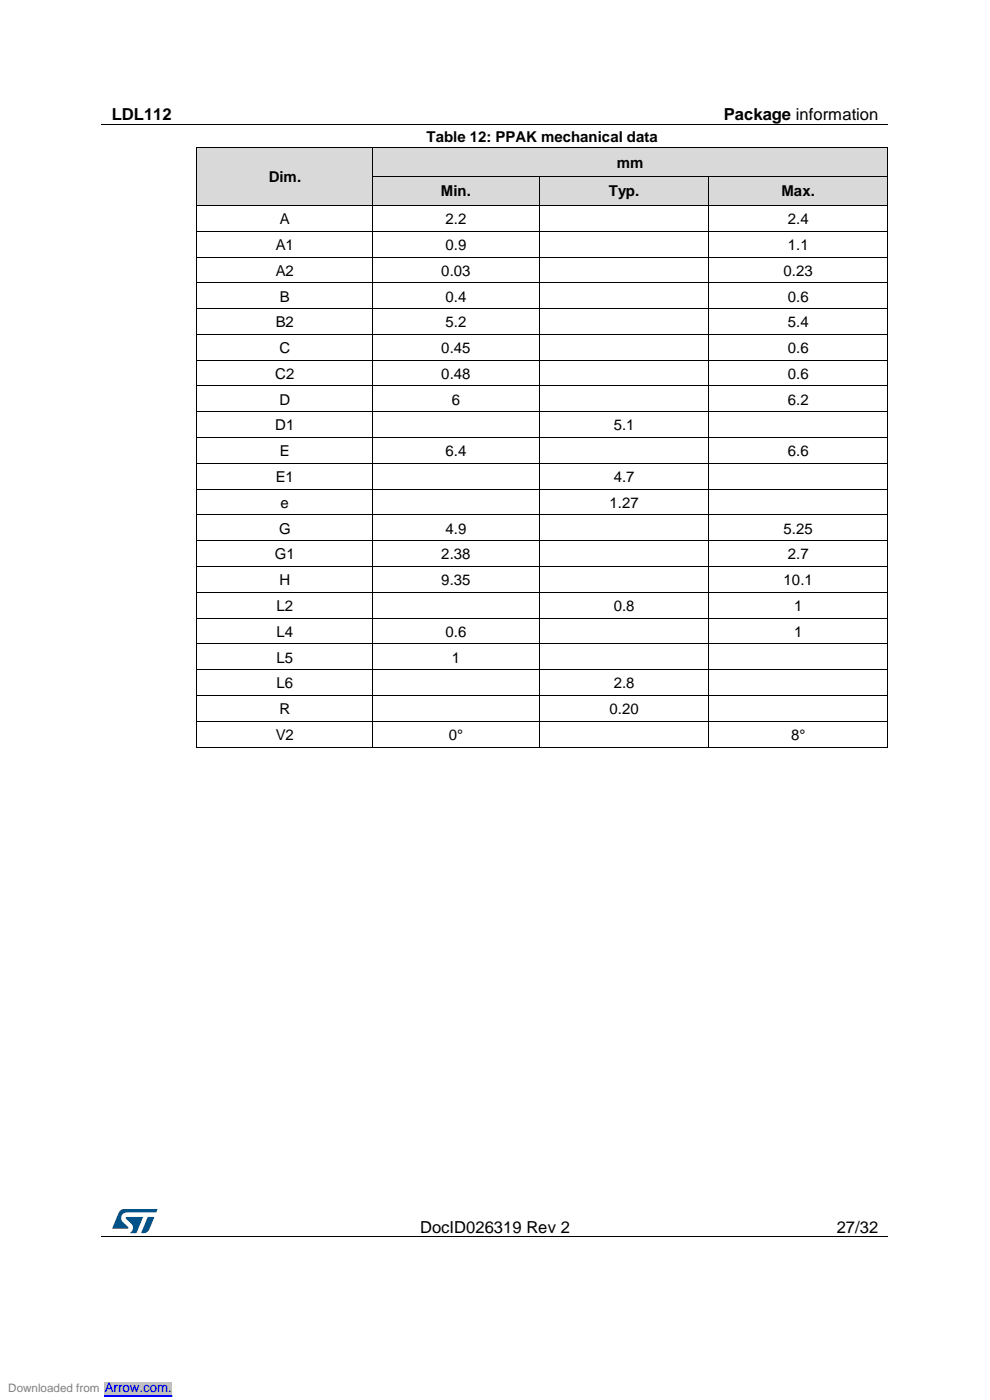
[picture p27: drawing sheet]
<svg xmlns="http://www.w3.org/2000/svg" width="210mm" height="297mm" viewBox="0 0 210 297" stroke-linecap="round" stroke-linejoin="round" font-family="sans-serif">
<defs><g id="words">
<g font-size="3.5">
<text x="23.7" y="25.5">LDL112</text>
<text x="153.6" y="25.5">Package information</text>
<text x="89.1" y="261.5">DocID026319 Rev 2</text>
<text x="177.5" y="261.5">27/32</text>
</g>
<g font-size="3.2">
<text x="90.5" y="30.2">Table 12: PPAK mechanical data</text>
<text x="130.8" y="35.6">mm</text>
<text x="57" y="38.6">Dim.</text>
<text x="93.5" y="41.7">Min.</text>
<text x="129.1" y="41.7">Typ.</text>
<text x="165.8" y="41.7">Max.</text>
<text x="59.4" y="47.6">A</text>
<text x="94.5" y="47.6">2.2</text>
<text x="167.1" y="47.6">2.4</text>
<text x="58.5" y="53.1">A1</text>
<text x="94.5" y="53.1">0.9</text>
<text x="167.1" y="53.1">1.1</text>
<text x="58.5" y="58.5">A2</text>
<text x="93.6" y="58.5">0.03</text>
<text x="166.2" y="58.5">0.23</text>
<text x="59.4" y="64">B</text>
<text x="94.5" y="64">0.4</text>
<text x="167.1" y="64">0.6</text>
<text x="58.5" y="69.5">B2</text>
<text x="94.5" y="69.5">5.2</text>
<text x="167.1" y="69.5">5.4</text>
<text x="59.3" y="74.9">C</text>
<text x="93.6" y="74.9">0.45</text>
<text x="167.1" y="74.9">0.6</text>
<text x="58.4" y="80.4">C2</text>
<text x="93.6" y="80.4">0.48</text>
<text x="167.1" y="80.4">0.6</text>
<text x="59.3" y="85.9">D</text>
<text x="95.8" y="85.9">6</text>
<text x="167.1" y="85.9">6.2</text>
<text x="58.4" y="91.3">D1</text>
<text x="130.2" y="91.3">5.1</text>
<text x="59.4" y="96.8">E</text>
<text x="94.5" y="96.8">6.4</text>
<text x="167.1" y="96.8">6.6</text>
<text x="58.5" y="102.3">E1</text>
<text x="59.5" y="107.8">e</text>
<text x="129.3" y="107.8">1.27</text>
<text x="130.2" y="102.3">4.7</text>
<text x="59.2" y="113.2">G</text>
<text x="94.5" y="113.2">4.9</text>
<text x="166.2" y="113.2">5.25</text>
<text x="58.3" y="118.7">G1</text>
<text x="93.6" y="118.7">2.38</text>
<text x="167.1" y="118.7">2.7</text>
<text x="59.3" y="124.1">H</text>
<text x="93.6" y="124.1">9.35</text>
<text x="166.2" y="124.1">10.1</text>
<text x="58.6" y="129.6">L2</text>
<text x="130.2" y="129.6">0.8</text>
<text x="168.4" y="129.6">1</text>
<text x="58.6" y="135.1">L4</text>
<text x="94.5" y="135.1">0.6</text>
<text x="168.4" y="135.1">1</text>
<text x="58.6" y="140.6">L5</text>
<text x="95.8" y="140.6">1</text>
<text x="58.6" y="146">L6</text>
<text x="130.2" y="146">2.8</text>
<text x="59.3" y="151.5">R</text>
<text x="129.3" y="151.5">0.20</text>
<text x="58.5" y="156.9">V2</text>
<text x="95.2" y="156.9">0°</text>
<text x="167.8" y="156.9">8°</text>
</g>
<text font-size="2.8" fill="#00f" x="22.2" y="295.2">Arrow.com.</text>
<text font-size="2.5" fill="#808080" x="1.8" y="295.2">Downloaded from</text>
</g></defs>
<path d="M21.5 26.5h166.8M21.5 262.4h166.8" fill="none" stroke="#000" stroke-width=".21"/>
<g fill="#000">
<path d="M104.7 26.4h.2v.1h-.2z" fill-rule="evenodd"/>
<path d="M61.6 262.3h.1v.2h-.1z" fill-rule="evenodd"/>
<path d="M148 262.3h.2v.2h-.2z" fill-rule="evenodd"/>
</g>
<g fill="#005288">
<path d="M25.4 256.9l.6-.4h.4l7 .1-.3 .6h-6.2a1.26 1.26 0 0 0-1.2 1.1 1.26 1.26 0 0 0 .8 1.4l.7 .6v.3l-3.4 .1z"/>
<path d="M31.4 258.2l1.3 .1-1 2.5a1.32 1.32 0 0 1-1.7 .7z"/>
<path d="M26.7 258.2l3.6 .1-1.4 3.3h-1.4a1.35 1.35 0 0 0 .7-1.2 1.35 1.35 0 0 0-.8-1.2l-.7-.6z"/>
</g>
<g fill="#d9d9d9">
<path d="M41.8 31.4h37.2v12.1h-37.2z" fill-rule="evenodd"/>
<path d="M43.7 34.5h33.4v6h-33.4z" fill-rule="evenodd"/>
<path d="M79.1 31.4h109.1v6h-109.1z" fill-rule="evenodd"/>
<path d="M81 31.4h105.4v6h-105.4z" fill-rule="evenodd"/>
</g>
<g fill="#000">
<path d="M41.7 31.3l.1 .1z" fill-rule="evenodd"/>
<path d="M41.7 31.3l.1 .1z" fill-rule="evenodd"/>
<path d="M79 31.3l.1 .1z" fill-rule="evenodd"/>
<path d="M188.2 31.3l.1 .1z" fill-rule="evenodd"/>
<path d="M188.2 31.3l.1 .1z" fill-rule="evenodd"/>
</g>
<path d="M41.8 31.4v6M41.8 31.4h37.2M79.1 31.4v6M79.1 31.4h109.1M188.3 31.4v6" fill="none" stroke="#000" stroke-width=".21"/>
<g fill="#d9d9d9">
<path d="M79.1 37.5h35.3v6h-35.3z" fill-rule="evenodd"/>
<path d="M81 37.5h31.5v6h-31.5z" fill-rule="evenodd"/>
<path d="M114.5 37.5h35.9v6h-35.9z" fill-rule="evenodd"/>
<path d="M116.3 37.5h32.2v6h-32.2z" fill-rule="evenodd"/>
<path d="M150.4 37.5h37.8v6h-37.8z" fill-rule="evenodd"/>
<path d="M152.3 37.5h34.1v6h-34.1z" fill-rule="evenodd"/>
</g>
<g fill="#000">
<path d="M41.7 37.4l.1 .1z" fill-rule="evenodd"/>
<path d="M79 37.4l.1 .1z" fill-rule="evenodd"/>
<path d="M114.3 37.4l.1 .1z" fill-rule="evenodd"/>
<path d="M150.4 37.4v.1z" fill-rule="evenodd"/>
<path d="M188.2 37.4l.1 .1z" fill-rule="evenodd"/>
<path d="M41.7 43.5h.2v.2h-.2z" fill-rule="evenodd"/>
<path d="M41.7 43.5h.2v.2h-.2z" fill-rule="evenodd"/>
<path d="M41.7 49h.2v.2h-.2z" fill-rule="evenodd"/>
<path d="M41.7 54.4h.2v.2h-.2z" fill-rule="evenodd"/>
<path d="M41.9 43.5h.1v.2h-.1z" fill-rule="evenodd"/>
<path d="M79 43.5h.1v.2h-.1z" fill-rule="evenodd"/>
<path d="M79 49h.1v.2h-.1z" fill-rule="evenodd"/>
<path d="M79 54.4h.1v.2h-.1z" fill-rule="evenodd"/>
<path d="M79.1 43.5h.2v.2h-.2z" fill-rule="evenodd"/>
<path d="M114.3 43.5h.2v.2h-.2z" fill-rule="evenodd"/>
<path d="M114.3 49h.2v.2h-.2z" fill-rule="evenodd"/>
<path d="M114.3 54.4h.2v.2h-.2z" fill-rule="evenodd"/>
<path d="M114.5 43.5h.1v.2h-.1z" fill-rule="evenodd"/>
<path d="M150.3 43.5h.2v.2h-.2z" fill-rule="evenodd"/>
<path d="M150.3 49h.2v.2h-.2z" fill-rule="evenodd"/>
<path d="M150.3 54.4h.2v.2h-.2z" fill-rule="evenodd"/>
<path d="M150.5 43.5h.2v.2h-.2z" fill-rule="evenodd"/>
<path d="M188.2 43.5h.1v.2h-.1z" fill-rule="evenodd"/>
<path d="M188.2 43.5h.1v.2h-.1z" fill-rule="evenodd"/>
<path d="M188.2 49h.1v.2h-.1z" fill-rule="evenodd"/>
<path d="M188.2 54.4h.1v.2h-.1z" fill-rule="evenodd"/>
<path d="M41.7 59.9h.2v.2h-.2z" fill-rule="evenodd"/>
<path d="M41.7 65.4h.2v.2h-.2z" fill-rule="evenodd"/>
<path d="M41.7 70.9h.2v.1h-.2z" fill-rule="evenodd"/>
<path d="M41.7 76.3h.2v.2h-.2z" fill-rule="evenodd"/>
<path d="M79 59.9h.1v.2h-.1z" fill-rule="evenodd"/>
<path d="M79 65.4h.1v.2h-.1z" fill-rule="evenodd"/>
<path d="M79 70.9h.1v.1h-.1z" fill-rule="evenodd"/>
<path d="M79 76.3h.1v.2h-.1z" fill-rule="evenodd"/>
<path d="M114.3 59.9h.2v.2h-.2z" fill-rule="evenodd"/>
<path d="M114.3 65.4h.2v.2h-.2z" fill-rule="evenodd"/>
<path d="M114.3 70.9h.2v.1h-.2z" fill-rule="evenodd"/>
<path d="M114.3 76.3h.2v.2h-.2z" fill-rule="evenodd"/>
<path d="M150.3 59.9h.2v.2h-.2z" fill-rule="evenodd"/>
<path d="M150.3 65.4h.2v.2h-.2z" fill-rule="evenodd"/>
<path d="M150.3 70.9h.2v.1h-.2z" fill-rule="evenodd"/>
<path d="M150.3 76.3h.2v.2h-.2z" fill-rule="evenodd"/>
<path d="M188.2 59.9h.1v.2h-.1z" fill-rule="evenodd"/>
<path d="M188.2 65.4h.1v.2h-.1z" fill-rule="evenodd"/>
<path d="M188.2 70.9h.1v.1h-.1z" fill-rule="evenodd"/>
<path d="M188.2 76.3h.1v.2h-.1z" fill-rule="evenodd"/>
<path d="M41.7 81.8h.2v.2h-.2z" fill-rule="evenodd"/>
<path d="M41.7 87.3h.2v.1h-.2z" fill-rule="evenodd"/>
<path d="M41.7 92.7h.2v.2h-.2z" fill-rule="evenodd"/>
<path d="M41.7 98.2h.2v.2h-.2z" fill-rule="evenodd"/>
<path d="M79 81.8h.1v.2h-.1z" fill-rule="evenodd"/>
<path d="M79 87.3h.1v.1h-.1z" fill-rule="evenodd"/>
<path d="M79 92.7h.1v.2h-.1z" fill-rule="evenodd"/>
<path d="M79 98.2h.1v.2h-.1z" fill-rule="evenodd"/>
<path d="M114.3 81.8h.2v.2h-.2z" fill-rule="evenodd"/>
<path d="M114.3 87.3h.2v.1h-.2z" fill-rule="evenodd"/>
<path d="M114.3 92.7h.2v.2h-.2z" fill-rule="evenodd"/>
<path d="M114.3 98.2h.2v.2h-.2z" fill-rule="evenodd"/>
<path d="M150.3 81.8h.2v.2h-.2z" fill-rule="evenodd"/>
<path d="M150.3 87.3h.2v.1h-.2z" fill-rule="evenodd"/>
<path d="M150.3 92.7h.2v.2h-.2z" fill-rule="evenodd"/>
<path d="M150.3 98.2h.2v.2h-.2z" fill-rule="evenodd"/>
<path d="M188.2 81.8h.1v.2h-.1z" fill-rule="evenodd"/>
<path d="M188.2 87.3h.1v.1h-.1z" fill-rule="evenodd"/>
<path d="M188.2 92.7h.1v.2h-.1z" fill-rule="evenodd"/>
<path d="M188.2 98.2h.1v.2h-.1z" fill-rule="evenodd"/>
<path d="M41.7 103.7h.2v.2h-.2z" fill-rule="evenodd"/>
<path d="M41.7 109.2h.2v.1h-.2z" fill-rule="evenodd"/>
<path d="M41.7 114.6h.2v.2h-.2z" fill-rule="evenodd"/>
<path d="M79 103.7h.1v.2h-.1z" fill-rule="evenodd"/>
<path d="M79 109.2h.1v.1h-.1z" fill-rule="evenodd"/>
<path d="M79 114.6h.1v.2h-.1z" fill-rule="evenodd"/>
<path d="M114.3 103.7h.2v.2h-.2z" fill-rule="evenodd"/>
<path d="M114.3 109.2h.2v.1h-.2z" fill-rule="evenodd"/>
<path d="M114.3 114.6h.2v.2h-.2z" fill-rule="evenodd"/>
<path d="M150.3 103.7h.2v.2h-.2z" fill-rule="evenodd"/>
<path d="M150.3 109.2h.2v.1h-.2z" fill-rule="evenodd"/>
<path d="M150.3 114.6h.2v.2h-.2z" fill-rule="evenodd"/>
<path d="M188.2 103.7h.1v.2h-.1z" fill-rule="evenodd"/>
<path d="M188.2 109.2h.1v.1h-.1z" fill-rule="evenodd"/>
<path d="M188.2 114.6h.1v.2h-.1z" fill-rule="evenodd"/>
<path d="M41.7 120.1h.2v.1h-.2z" fill-rule="evenodd"/>
<path d="M41.7 125.5h.2v.2h-.2z" fill-rule="evenodd"/>
<path d="M41.7 131h.2v.2h-.2z" fill-rule="evenodd"/>
<path d="M41.7 136.5h.2v.2h-.2z" fill-rule="evenodd"/>
<path d="M79 120.1h.1v.1h-.1z" fill-rule="evenodd"/>
<path d="M79 125.5h.1v.2h-.1z" fill-rule="evenodd"/>
<path d="M79 131h.1v.2h-.1z" fill-rule="evenodd"/>
<path d="M79 136.5h.1v.2h-.1z" fill-rule="evenodd"/>
<path d="M114.3 120.1h.2v.1h-.2z" fill-rule="evenodd"/>
<path d="M114.3 125.5h.2v.2h-.2z" fill-rule="evenodd"/>
<path d="M114.3 131h.2v.2h-.2z" fill-rule="evenodd"/>
<path d="M114.3 136.5h.2v.2h-.2z" fill-rule="evenodd"/>
<path d="M150.3 120.1h.2v.1h-.2z" fill-rule="evenodd"/>
<path d="M150.3 125.5h.2v.2h-.2z" fill-rule="evenodd"/>
<path d="M150.3 131h.2v.2h-.2z" fill-rule="evenodd"/>
<path d="M150.3 136.5h.2v.2h-.2z" fill-rule="evenodd"/>
<path d="M188.2 120.1h.1v.1h-.1z" fill-rule="evenodd"/>
<path d="M188.2 125.5h.1v.2h-.1z" fill-rule="evenodd"/>
<path d="M188.2 131h.1v.2h-.1z" fill-rule="evenodd"/>
<path d="M188.2 136.5h.1v.2h-.1z" fill-rule="evenodd"/>
<path d="M41.7 142h.2v.1h-.2z" fill-rule="evenodd"/>
<path d="M41.7 147.4h.2v.2h-.2z" fill-rule="evenodd"/>
<path d="M41.7 152.9h.2v.2h-.2z" fill-rule="evenodd"/>
<path d="M41.7 158.4h.2v.2h-.2z" fill-rule="evenodd"/>
<path d="M41.7 158.4h.2v.2h-.2z" fill-rule="evenodd"/>
<path d="M79 142h.1v.1h-.1z" fill-rule="evenodd"/>
<path d="M79 147.4h.1v.2h-.1z" fill-rule="evenodd"/>
<path d="M79 152.9h.1v.2h-.1z" fill-rule="evenodd"/>
<path d="M79 158.4h.1v.2h-.1z" fill-rule="evenodd"/>
<path d="M114.3 142h.2v.1h-.2z" fill-rule="evenodd"/>
<path d="M114.3 147.4h.2v.2h-.2z" fill-rule="evenodd"/>
<path d="M114.3 152.9h.2v.2h-.2z" fill-rule="evenodd"/>
<path d="M114.3 158.4h.2v.2h-.2z" fill-rule="evenodd"/>
<path d="M150.3 142h.2v.1h-.2z" fill-rule="evenodd"/>
<path d="M150.3 147.4h.2v.2h-.2z" fill-rule="evenodd"/>
<path d="M150.3 152.9h.2v.2h-.2z" fill-rule="evenodd"/>
<path d="M150.3 158.4h.2v.2h-.2z" fill-rule="evenodd"/>
<path d="M188.2 142h.1v.1h-.1z" fill-rule="evenodd"/>
<path d="M188.2 147.4h.1v.2h-.1z" fill-rule="evenodd"/>
<path d="M188.2 152.9h.1v.2h-.1z" fill-rule="evenodd"/>
<path d="M188.2 158.4h.1v.2h-.1z" fill-rule="evenodd"/>
<path d="M188.2 158.4h.1v.2h-.1z" fill-rule="evenodd"/>
</g>
<g fill="none" stroke="#000" stroke-width=".21">
<path d="M41.8 37.5v6M114.4 37.5h36M150.4 37.5v6M150.4 37.5h37.8M188.3 37.5v6M41.8 43.7v5.3M41.8 49.2v5.2M41.8 54.6v5.3M41.9 49.1h37.1M41.9 54.5h37.1M41.9 60h37.1M42 43.6h37"/>
<path d="M79.1 43.5v-6h35.2l.1 6M79.1 43.7v5.3M79.1 49.2v5.2M79.1 54.6v5.3M79.1 49.1h35.2M79.1 54.5h35.2M79.1 60h35.2M79.3 43.6h35M114.4 43.7v5.3M114.4 49.2v5.2M114.4 54.6v5.3M114.5 49.1h35.8"/>
<path d="M114.5 54.5h35.8M114.5 60h35.8M114.6 43.6h35.7M150.4 43.7v5.3M150.4 49.2v5.2M150.4 54.6v5.3M150.5 49.1h37.7M150.5 54.5h37.7M150.5 60h37.7M150.7 43.6h37.5M188.3 43.7v5.3M188.3 49.2v5.2"/>
<path d="M188.3 54.6v5.3M41.8 60.1v5.3M41.8 65.6v5.3M41.8 71v5.3M41.8 76.5v5.3M41.9 65.5h37.1M41.9 71h37.1M41.9 76.4h37.1M79.1 60.1v5.3M79.1 65.6v5.3M79.1 71v5.3M79.1 76.5v5.3"/>
<path d="M79.1 65.5h35.2M79.1 71h35.2M79.1 76.4h35.2M114.4 60.1v5.3M114.4 65.6v5.3M114.4 71v5.3M114.4 76.5v5.3M114.5 65.5h35.8M114.5 71h35.8M114.5 76.4h35.8M150.4 60.1v5.3M150.4 65.6v5.3"/>
<path d="M150.4 71v5.3M150.4 76.5v5.3M150.5 65.5h37.7M150.5 71h37.7M150.5 76.4h37.7M188.3 60.1v5.3M188.3 65.6v5.3M188.3 71v5.3M188.3 76.5v5.3M41.8 82v5.3M41.8 87.4v5.3M41.8 92.9v5.3"/>
<path d="M41.8 98.4v5.3M41.9 81.9h37.1M41.9 87.3h37.1M41.9 92.8h37.1M41.9 98.3h37.1M79.1 82v5.3M79.1 87.4v5.3M79.1 92.9v5.3M79.1 98.4v5.3M79.1 81.9h35.2M79.1 87.3h35.2M79.1 92.8h35.2"/>
<path d="M79.1 98.3h35.2M114.4 82v5.3M114.4 87.4v5.3M114.4 92.9v5.3M114.4 98.4v5.3M114.5 81.9h35.8M114.5 87.3h35.8M114.5 92.8h35.8M114.5 98.3h35.8M150.4 82v5.3M150.4 87.4v5.3M150.4 92.9v5.3"/>
<path d="M150.4 98.4v5.3M150.5 81.9h37.7M150.5 87.3h37.7M150.5 92.8h37.7M150.5 98.3h37.7M188.3 82v5.3M188.3 87.4v5.3M188.3 92.9v5.3M188.3 98.4v5.3M41.8 103.9v5.3M41.8 109.3v5.3M41.8 114.8v5.3"/>
<path d="M41.9 103.8h37.1M41.9 109.2h37.1M41.9 114.7h37.1M79.1 103.9v5.3M79.1 109.3v5.3M79.1 114.8v5.3M79.1 103.8h35.2M79.1 109.2h35.2M79.1 114.7h35.2M114.4 103.9v5.3M114.4 109.3v5.3M114.4 114.8v5.3"/>
<path d="M114.5 103.8h35.8M114.5 109.2h35.8M114.5 114.7h35.8M150.4 103.9v5.3M150.4 109.3v5.3M150.4 114.8v5.3M150.5 103.8h37.7M150.5 109.2h37.7M150.5 114.7h37.7M188.3 103.9v5.3M188.3 109.3v5.3M188.3 114.8v5.3"/>
<path d="M41.8 120.2v5.3M41.8 125.7v5.3M41.8 131.2v5.3M41.8 136.7v5.3M41.9 120.2h37.1M41.9 125.6h37.1M41.9 131.1h37.1M41.9 136.6h37.1M79.1 120.2v5.3M79.1 125.7v5.3M79.1 131.2v5.3M79.1 136.7v5.3"/>
<path d="M79.1 120.2h35.2M79.1 125.6h35.2M79.1 131.1h35.2M79.1 136.6h35.2M114.4 120.2v5.3M114.4 125.7v5.3M114.4 131.2v5.3M114.4 136.7v5.3M114.5 120.2h35.8M114.5 125.6h35.8M114.5 131.1h35.8M114.5 136.6h35.8"/>
<path d="M150.4 120.2v5.3M150.4 125.7v5.3M150.4 131.2v5.3M150.4 136.7v5.3M150.5 120.2h37.7M150.5 125.6h37.7M150.5 131.1h37.7M150.5 136.6h37.7M188.3 120.2v5.3M188.3 125.7v5.3M188.3 131.2v5.3M188.3 136.7v5.3"/>
<path d="M41.8 142.1v5.3M41.8 147.6v5.3M41.8 153.1v5.3M41.9 142h37.1M41.9 147.5h37.1M41.9 153h37.1M41.9 158.5h37.1M79.1 142.1v5.3M79.1 147.6v5.3M79.1 153.1v5.3M79.1 142h35.2M79.1 147.5h35.2"/>
<path d="M79.1 153h35.2M79.1 158.5h35.2M114.4 142.1v5.3M114.4 147.6v5.3M114.4 153.1v5.3M114.5 142h35.8M114.5 147.5h35.8M114.5 153h35.8M114.5 158.5h35.8M150.4 142.1v5.3M150.4 147.6v5.3M150.4 153.1v5.3"/>
<path d="M150.5 142h37.7M150.5 147.5h37.7M150.5 153h37.7M150.5 158.5h37.7M188.3 142.1v5.3M188.3 147.6v5.3M188.3 153.1v5.3"/>
</g>
<path d="M0 294.5h70.6" fill="none" stroke="#fff" stroke-width="2.5" stroke-linecap="butt"/>
<path d="M22.2 293.2h14.3v2.6h-14.3z" fill="#c0c0c0"/>
<path d="M22.2 296.2h14.3" fill="none" stroke="#00f" stroke-width=".21"/>
<path d="M0 294.5h70.6" fill="none" stroke="#fff" stroke-width="2.5" stroke-linecap="butt"/>
<path d="M22.2 293.2h14.3v2.6h-14.3z" fill="#c0c0c0"/>
<path d="M22.2 296.2h14.3" fill="none" stroke="#00f" stroke-width=".21"/>
<path d="M0 294.5h70.6" fill="none" stroke="#fff" stroke-width="2.5" stroke-linecap="butt"/>
<path d="M22.2 293.2h14.3v2.6h-14.3z" fill="#c0c0c0"/>
<path d="M22.2 296.2h14.3" fill="none" stroke="#00f" stroke-width=".21"/>
<path d="M0 294.5h70.6" fill="none" stroke="#fff" stroke-width="2.5" stroke-linecap="butt"/>
<path d="M22.2 293.2h14.3v2.6h-14.3z" fill="#c0c0c0"/>
<path d="M22.2 296.2h14.3" fill="none" stroke="#00f" stroke-width=".21"/>
<path d="M0 294.5h70.6" fill="none" stroke="#fff" stroke-width="2.5" stroke-linecap="butt"/>
<path d="M22.2 293.2h14.3v2.6h-14.3z" fill="#c0c0c0"/>
<path d="M22.2 296.2h14.3" fill="none" stroke="#00f" stroke-width=".21"/>
<path d="M0 294.5h70.6" fill="none" stroke="#fff" stroke-width="2.5" stroke-linecap="butt"/>
<path d="M22.2 293.2h14.3v2.6h-14.3z" fill="#c0c0c0"/>
<path d="M22.2 296.2h14.3" fill="none" stroke="#00f" stroke-width=".21"/>
<path d="M0 294.5h70.6" fill="none" stroke="#fff" stroke-width="2.5" stroke-linecap="butt"/>
<path d="M22.2 293.2h14.3v2.6h-14.3z" fill="#c0c0c0"/>
<path d="M22.2 296.2h14.3" fill="none" stroke="#00f" stroke-width=".21"/>
<path d="M0 294.5h70.6" fill="none" stroke="#fff" stroke-width="2.5" stroke-linecap="butt"/>
<path d="M22.2 293.2h14.3v2.6h-14.3z" fill="#c0c0c0"/>
<path d="M22.2 296.2h14.3" fill="none" stroke="#00f" stroke-width=".21"/>
<path d="M0 294.5h70.6" fill="none" stroke="#fff" stroke-width="2.5" stroke-linecap="butt"/>
<path d="M22.2 293.2h14.3v2.6h-14.3z" fill="#c0c0c0"/>
<path d="M22.2 296.2h14.3" fill="none" stroke="#00f" stroke-width=".21"/>
<path d="M0 294.5h70.6" fill="none" stroke="#fff" stroke-width="2.5" stroke-linecap="butt"/>
<path d="M22.2 293.2h14.3v2.6h-14.3z" fill="#c0c0c0"/>
<path d="M22.2 296.2h14.3" fill="none" stroke="#00f" stroke-width=".21"/>
<path d="M0 294.5h70.6" fill="none" stroke="#fff" stroke-width="2.5" stroke-linecap="butt"/>
<path d="M22.2 293.2h14.3v2.6h-14.3z" fill="#c0c0c0"/>
<path d="M22.2 296.2h14.3" fill="none" stroke="#00f" stroke-width=".21"/>
<path d="M0 294.5h70.6" fill="none" stroke="#fff" stroke-width="2.5" stroke-linecap="butt"/>
<path d="M22.2 293.2h14.3v2.6h-14.3z" fill="#c0c0c0"/>
<path d="M22.2 296.2h14.3" fill="none" stroke="#00f" stroke-width=".21"/>
<path d="M0 294.5h70.6" fill="none" stroke="#fff" stroke-width="2.5" stroke-linecap="butt"/>
<path d="M22.2 293.2h14.3v2.6h-14.3z" fill="#c0c0c0"/>
<path d="M22.2 296.2h14.3" fill="none" stroke="#00f" stroke-width=".21"/>
<path d="M0 294.5h70.6" fill="none" stroke="#fff" stroke-width="2.5" stroke-linecap="butt"/>
<path d="M22.2 293.2h14.3v2.6h-14.3z" fill="#c0c0c0"/>
<path d="M22.2 296.2h14.3" fill="none" stroke="#00f" stroke-width=".21"/>
<path d="M0 294.5h70.6" fill="none" stroke="#fff" stroke-width="2.5" stroke-linecap="butt"/>
<path d="M22.2 293.2h14.3v2.6h-14.3z" fill="#c0c0c0"/>
<path d="M22.2 296.2h14.3" fill="none" stroke="#00f" stroke-width=".21"/>
<path d="M0 294.5h70.6" fill="none" stroke="#fff" stroke-width="2.5" stroke-linecap="butt"/>
<path d="M22.2 293.2h14.3v2.6h-14.3z" fill="#c0c0c0"/>
<path d="M22.2 296.2h14.3" fill="none" stroke="#00f" stroke-width=".21"/>
<path d="M0 294.5h70.6" fill="none" stroke="#fff" stroke-width="2.5" stroke-linecap="butt"/>
<path d="M22.2 293.2h14.3v2.6h-14.3z" fill="#c0c0c0"/>
<path d="M22.2 296.2h14.3" fill="none" stroke="#00f" stroke-width=".21"/>
<path d="M0 294.5h70.6" fill="none" stroke="#fff" stroke-width="2.5" stroke-linecap="butt"/>
<path d="M22.2 293.2h14.3v2.6h-14.3z" fill="#c0c0c0"/>
<path d="M22.2 296.2h14.3" fill="none" stroke="#00f" stroke-width=".21"/>
<path d="M0 294.5h70.6" fill="none" stroke="#fff" stroke-width="2.5" stroke-linecap="butt"/>
<path d="M22.2 293.2h14.3v2.6h-14.3z" fill="#c0c0c0"/>
<path d="M22.2 296.2h14.3" fill="none" stroke="#00f" stroke-width=".21"/>
<path d="M0 294.5h70.6" fill="none" stroke="#fff" stroke-width="2.5" stroke-linecap="butt"/>
<path d="M22.2 293.2h14.3v2.6h-14.3z" fill="#c0c0c0"/>
<path d="M22.2 296.2h14.3" fill="none" stroke="#00f" stroke-width=".21"/>
<path d="M0 294.5h70.6" fill="none" stroke="#fff" stroke-width="2.5" stroke-linecap="butt"/>
<path d="M22.2 293.2h14.3v2.6h-14.3z" fill="#c0c0c0"/>
<path d="M22.2 296.2h14.3" fill="none" stroke="#00f" stroke-width=".21"/>
<path d="M0 294.5h70.6" fill="none" stroke="#fff" stroke-width="2.5" stroke-linecap="butt"/>
<path d="M22.2 293.2h14.3v2.6h-14.3z" fill="#c0c0c0"/>
<path d="M22.2 296.2h14.3" fill="none" stroke="#00f" stroke-width=".21"/>
<path d="M0 294.5h70.6" fill="none" stroke="#fff" stroke-width="2.5" stroke-linecap="butt"/>
<path d="M22.2 293.2h14.3v2.6h-14.3z" fill="#c0c0c0"/>
<path d="M22.2 296.2h14.3" fill="none" stroke="#00f" stroke-width=".21"/>
<path d="M0 294.5h70.6" fill="none" stroke="#fff" stroke-width="2.5" stroke-linecap="butt"/>
<path d="M22.2 293.2h14.3v2.6h-14.3z" fill="#c0c0c0"/>
<path d="M22.2 296.2h14.3" fill="none" stroke="#00f" stroke-width=".21"/>
<path d="M0 294.5h70.6" fill="none" stroke="#fff" stroke-width="2.5" stroke-linecap="butt"/>
<path d="M22.2 293.2h14.3v2.6h-14.3z" fill="#c0c0c0"/>
<path d="M22.2 296.2h14.3" fill="none" stroke="#00f" stroke-width=".21"/>
<path d="M0 294.5h70.6" fill="none" stroke="#fff" stroke-width="2.5" stroke-linecap="butt"/>
<path d="M22.2 293.2h14.3v2.6h-14.3z" fill="#c0c0c0"/>
<path d="M22.2 296.2h14.3" fill="none" stroke="#00f" stroke-width=".21"/>
<path d="M0 294.5h70.6" fill="none" stroke="#fff" stroke-width="2.5" stroke-linecap="butt"/>
<path d="M22.2 293.2h14.3v2.6h-14.3z" fill="#c0c0c0"/>
<path d="M22.2 296.2h14.3" fill="none" stroke="#00f" stroke-width=".21"/>
<use href="#words"/>
</svg>
